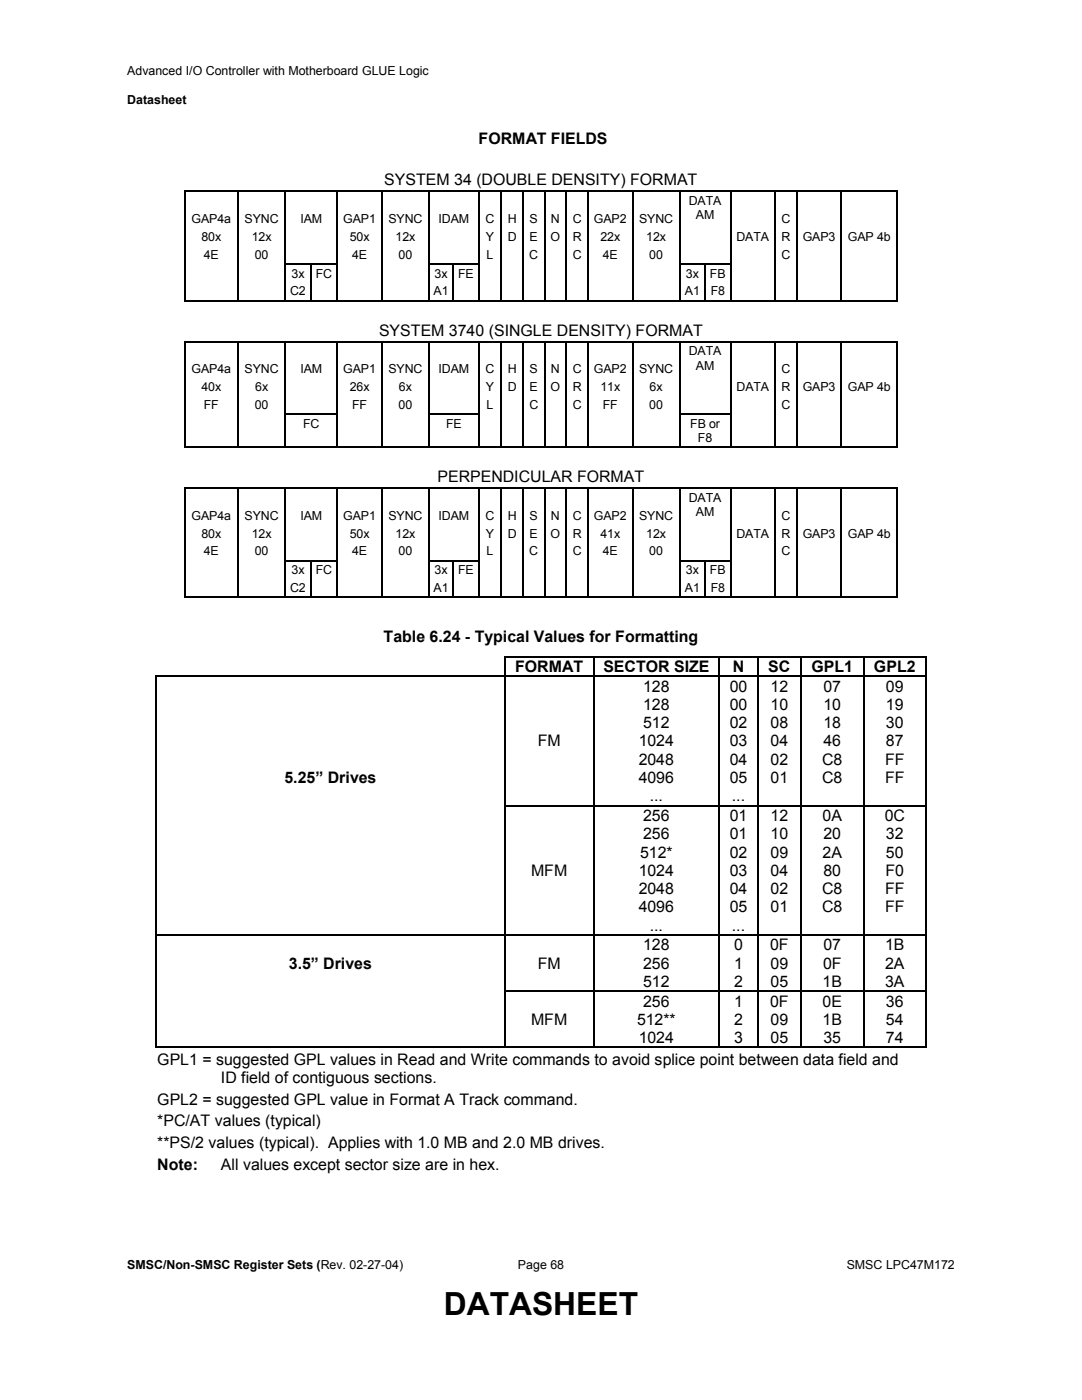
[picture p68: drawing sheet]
<svg xmlns="http://www.w3.org/2000/svg" width="216mm" height="279mm" viewBox="0 0 216 279" stroke-linecap="round" stroke-linejoin="round" font-family="sans-serif">
<defs><g id="words">
<text font-size="6.3" x="88.5" y="262.5">DATASHEET</text>
<g font-size="3.2">
<text x="95.5" y="28.7">FORMAT FIELDS</text>
<text x="76.7" y="37">SYSTEM 34 (DOUBLE DENSITY) FORMAT</text>
<text x="75.6" y="67">SYSTEM 3740 (SINGLE DENSITY) FORMAT</text>
<text x="87.3" y="96.2">PERPENDICULAR FORMAT</text>
<text x="76.5" y="128">Table 6.24 - Typical Values for Formatting</text>
<text x="102.8" y="134.1">FORMAT</text>
<text x="120.4" y="134.1">SECTOR SIZE</text>
<text x="146.2" y="134.1">N</text>
<text x="153.3" y="134.1">SC</text>
<text x="161.9" y="134.1">GPL1</text>
<text x="174.4" y="134.1">GPL2</text>
<text x="128.3" y="138">128</text>
<text x="128.3" y="141.7">128</text>
<text x="145.6" y="138">00</text>
<text x="145.6" y="141.7">00</text>
<text x="153.8" y="138">12</text>
<text x="153.8" y="141.7">10</text>
<text x="164.3" y="138">07</text>
<text x="164.3" y="141.7">10</text>
<text x="176.8" y="138">09</text>
<text x="176.8" y="141.7">19</text>
<text x="107.3" y="149">FM</text>
<text x="127.4" y="149">1024</text>
<text x="128.3" y="145.3">512</text>
<text x="145.6" y="145.3">02</text>
<text x="145.6" y="149">03</text>
<text x="153.8" y="145.3">08</text>
<text x="153.8" y="149">04</text>
<text x="164.3" y="145.3">18</text>
<text x="164.3" y="149">46</text>
<text x="176.8" y="145.3">30</text>
<text x="176.8" y="149">87</text>
<text x="127.4" y="152.6">2048</text>
<text x="145.6" y="152.6">04</text>
<text x="153.8" y="152.6">02</text>
<text x="164.1" y="152.6">C8</text>
<text x="176.6" y="152.6">FF</text>
<text x="56.8" y="156.3">5.25” Drives</text>
<text x="127.4" y="156.3">4096</text>
<text x="129.6" y="159.9">...</text>
<text x="145.6" y="156.3">05</text>
<text x="146" y="159.9">...</text>
<text x="153.8" y="156.3">01</text>
<text x="164.1" y="156.3">C8</text>
<text x="176.6" y="156.3">FF</text>
<text x="128.3" y="163.9">256</text>
<text x="128.3" y="167.5">256</text>
<text x="145.6" y="163.9">01</text>
<text x="145.6" y="167.5">01</text>
<text x="153.8" y="163.9">12</text>
<text x="153.8" y="167.5">10</text>
<text x="164.1" y="163.9">0A</text>
<text x="164.3" y="167.5">20</text>
<text x="176.5" y="163.9">0C</text>
<text x="176.8" y="167.5">32</text>
<text x="127.7" y="171.2">512*</text>
<text x="145.6" y="171.2">02</text>
<text x="153.8" y="171.2">09</text>
<text x="164.1" y="171.2">2A</text>
<text x="176.8" y="171.2">50</text>
<text x="106" y="174.8">MFM</text>
<text x="127.4" y="174.8">1024</text>
<text x="127.4" y="178.5">2048</text>
<text x="145.6" y="174.8">03</text>
<text x="145.6" y="178.5">04</text>
<text x="153.8" y="174.8">04</text>
<text x="153.8" y="178.5">02</text>
<text x="164.1" y="178.5">C8</text>
<text x="164.3" y="174.8">80</text>
<text x="176.6" y="178.5">FF</text>
<text x="176.7" y="174.8">F0</text>
<text x="127.4" y="182.1">4096</text>
<text x="129.6" y="185.8">...</text>
<text x="145.6" y="182.1">05</text>
<text x="146" y="185.8">...</text>
<text x="153.8" y="182.1">01</text>
<text x="164.1" y="182.1">C8</text>
<text x="176.6" y="182.1">FF</text>
<text x="128.3" y="189.7">128</text>
<text x="146.5" y="189.7">0</text>
<text x="153.7" y="189.7">0F</text>
<text x="164.3" y="189.7">07</text>
<text x="176.6" y="189.7">1B</text>
<text x="57.6" y="193.3">3.5” Drives</text>
<text x="107.3" y="193.3">FM</text>
<text x="128.3" y="193.3">256</text>
<text x="128.3" y="197">512</text>
<text x="146.5" y="193.3">1</text>
<text x="146.5" y="197">2</text>
<text x="153.8" y="193.3">09</text>
<text x="153.8" y="197">05</text>
<text x="164.1" y="197">1B</text>
<text x="164.2" y="193.3">0F</text>
<text x="176.6" y="193.3">2A</text>
<text x="176.6" y="197">3A</text>
<text x="128.3" y="200.9">256</text>
<text x="146.5" y="200.9">1</text>
<text x="153.7" y="200.9">0F</text>
<text x="164.1" y="200.9">0E</text>
<text x="176.8" y="200.9">36</text>
<text x="106" y="204.5">MFM</text>
<text x="127.1" y="204.5">512**</text>
<text x="127.4" y="208.2">1024</text>
<text x="146.5" y="204.5">2</text>
<text x="146.5" y="208.2">3</text>
<text x="153.8" y="204.5">09</text>
<text x="153.8" y="208.2">05</text>
<text x="164.1" y="204.5">1B</text>
<text x="164.3" y="208.2">35</text>
<text x="176.8" y="204.5">54</text>
<text x="176.8" y="208.2">74</text>
<text x="31.4" y="212.5">GPL1 = suggested GPL values in Read and Write commands to avoid splice point between data field and</text>
<text x="31.4" y="220.5">GPL2 = suggested GPL value in Format A Track command.</text>
<text x="44.1" y="216.1">ID field of contiguous sections.</text>
<text x="31.4" y="224.8">*PC/AT values (typical)</text>
<text x="31.4" y="229.2">**PS/2 values (typical). Applies with 1.0 MB and 2.0 MB drives.</text>
<text x="31.4" y="233.5">Note:</text>
<text x="44.1" y="233.5">All values except sector size are in hex.</text>
</g>
<g font-size="2.5">
<text x="25.4" y="15">Advanced I/O Controller with Motherboard GLUE Logic</text>
<text x="25.4" y="20.7">Datasheet</text>
<text x="137.4" y="41">DATA</text>
<text x="38.2" y="44.5">GAP4a</text>
<text x="48.8" y="44.5">SYNC</text>
<text x="59.9" y="44.5">IAM</text>
<text x="68.5" y="44.5">GAP1</text>
<text x="77.5" y="44.5">SYNC</text>
<text x="87.5" y="44.5">IDAM</text>
<text x="96.9" y="44.5">C</text>
<text x="101.3" y="44.5">H</text>
<text x="105.7" y="44.5">S</text>
<text x="109.9" y="44.5">N</text>
<text x="114.3" y="44.5">C</text>
<text x="118.5" y="44.5">GAP2</text>
<text x="127.5" y="44.5">SYNC</text>
<text x="138.9" y="43.8">AM</text>
<text x="155.9" y="44.5">C</text>
<text x="40.2" y="48">80x</text>
<text x="40.7" y="51.6">4E</text>
<text x="50.2" y="48">12x</text>
<text x="50.8" y="51.6">00</text>
<text x="69.8" y="48">50x</text>
<text x="70.3" y="51.6">4E</text>
<text x="78.9" y="48">12x</text>
<text x="79.5" y="51.6">00</text>
<text x="97" y="48">Y</text>
<text x="97.1" y="51.6">L</text>
<text x="101.3" y="48">D</text>
<text x="105.6" y="51.6">C</text>
<text x="105.7" y="48">E</text>
<text x="109.9" y="48.1">O</text>
<text x="114.3" y="48.1">R</text>
<text x="114.3" y="51.6">C</text>
<text x="119.8" y="48.1">22x</text>
<text x="120.3" y="51.6">4E</text>
<text x="128.9" y="48.1">12x</text>
<text x="129.6" y="51.6">00</text>
<text x="147" y="48.1">DATA</text>
<text x="155.9" y="48.1">R</text>
<text x="155.9" y="51.6">C</text>
<text x="160.2" y="48.1">GAP3</text>
<text x="169.2" y="48.1">GAP 4b</text>
<text x="57.9" y="58.9">C2</text>
<text x="58.2" y="55.4">3x</text>
<text x="63" y="55.4">FC</text>
<text x="86.5" y="58.9">A1</text>
<text x="86.7" y="55.4">3x</text>
<text x="91.4" y="55.4">FE</text>
<text x="136.7" y="58.9">A1</text>
<text x="136.9" y="55.4">3x</text>
<text x="141.7" y="55.4">FB</text>
<text x="141.8" y="58.9">F8</text>
<text x="137.4" y="70.9">DATA</text>
<text x="38.2" y="74.5">GAP4a</text>
<text x="48.8" y="74.5">SYNC</text>
<text x="59.9" y="74.5">IAM</text>
<text x="68.5" y="74.5">GAP1</text>
<text x="77.5" y="74.5">SYNC</text>
<text x="87.5" y="74.5">IDAM</text>
<text x="96.9" y="74.5">C</text>
<text x="101.3" y="74.5">H</text>
<text x="105.7" y="74.5">S</text>
<text x="109.9" y="74.5">N</text>
<text x="114.3" y="74.5">C</text>
<text x="118.5" y="74.5">GAP2</text>
<text x="127.5" y="74.5">SYNC</text>
<text x="138.9" y="73.8">AM</text>
<text x="155.9" y="74.5">C</text>
<text x="40.2" y="78">40x</text>
<text x="40.7" y="81.6">FF</text>
<text x="50.8" y="81.6">00</text>
<text x="50.9" y="78">6x</text>
<text x="69.8" y="78">26x</text>
<text x="70.3" y="81.6">FF</text>
<text x="79.5" y="81.6">00</text>
<text x="79.6" y="78">6x</text>
<text x="97" y="78">Y</text>
<text x="97.1" y="81.6">L</text>
<text x="101.3" y="78">D</text>
<text x="105.6" y="81.6">C</text>
<text x="105.7" y="78">E</text>
<text x="109.9" y="78">O</text>
<text x="114.3" y="78">R</text>
<text x="114.3" y="81.6">C</text>
<text x="119.8" y="78">11x</text>
<text x="120.3" y="81.6">FF</text>
<text x="129.6" y="81.6">00</text>
<text x="129.6" y="78">6x</text>
<text x="147" y="78">DATA</text>
<text x="155.9" y="78">R</text>
<text x="155.9" y="81.6">C</text>
<text x="160.2" y="78">GAP3</text>
<text x="169.2" y="78">GAP 4b</text>
<text x="60.5" y="85.4">FC</text>
<text x="89" y="85.4">FE</text>
<text x="137.7" y="85.4">FB or</text>
<text x="139.3" y="88.2">F8</text>
<text x="137.4" y="100.2">DATA</text>
<text x="38.2" y="103.7">GAP4a</text>
<text x="40.2" y="107.3">80x</text>
<text x="48.8" y="103.7">SYNC</text>
<text x="50.2" y="107.3">12x</text>
<text x="59.9" y="103.7">IAM</text>
<text x="68.5" y="103.7">GAP1</text>
<text x="69.8" y="107.3">50x</text>
<text x="77.5" y="103.7">SYNC</text>
<text x="78.9" y="107.3">12x</text>
<text x="87.5" y="103.7">IDAM</text>
<text x="96.9" y="103.7">C</text>
<text x="97" y="107.3">Y</text>
<text x="101.3" y="103.7">H</text>
<text x="101.3" y="107.3">D</text>
<text x="105.7" y="103.7">S</text>
<text x="105.7" y="107.3">E</text>
<text x="109.9" y="107.3">O</text>
<text x="109.9" y="103.7">N</text>
<text x="114.3" y="103.7">C</text>
<text x="114.3" y="107.3">R</text>
<text x="118.5" y="103.7">GAP2</text>
<text x="119.8" y="107.3">41x</text>
<text x="127.5" y="103.7">SYNC</text>
<text x="128.9" y="107.3">12x</text>
<text x="138.9" y="103">AM</text>
<text x="147" y="107.3">DATA</text>
<text x="155.9" y="103.7">C</text>
<text x="155.9" y="107.3">R</text>
<text x="160.2" y="107.3">GAP3</text>
<text x="169.2" y="107.3">GAP 4b</text>
<text x="40.7" y="110.8">4E</text>
<text x="50.8" y="110.8">00</text>
<text x="70.3" y="110.8">4E</text>
<text x="79.5" y="110.8">00</text>
<text x="97.1" y="110.8">L</text>
<text x="105.6" y="110.8">C</text>
<text x="114.3" y="110.8">C</text>
<text x="120.3" y="110.8">4E</text>
<text x="129.6" y="110.8">00</text>
<text x="155.9" y="110.8">C</text>
<text x="57.9" y="118.2">C2</text>
<text x="58.2" y="114.6">3x</text>
<text x="63" y="114.6">FC</text>
<text x="86.5" y="118.2">A1</text>
<text x="86.7" y="114.6">3x</text>
<text x="91.4" y="114.6">FE</text>
<text x="136.7" y="118.2">A1</text>
<text x="136.9" y="114.6">3x</text>
<text x="141.7" y="114.6">FB</text>
<text x="141.8" y="118.2">F8</text>
<text x="25.4" y="253.2">SMSC/Non-SMSC Register Sets (Rev. 02-27-04)</text>
<text x="103.4" y="253.2">Page 68</text>
<text x="169" y="253.2">SMSC LPC47M172</text>
</g>
</g></defs>
<g fill="#000">
<path d="M36.7 38.1h.3v.2h-.3zM47.4 38.1h.2v.2h-.2zM56.8 38.1h.2v.2h-.2zM67.2 38.1h.2v.2h-.2zM76.1 38.1h.2v.2h-.2zM85.5 38.1h.2v.2h-.2zM95.4 38.1h.3v.2h-.3zM99.9 38.1h.3v.2h-.3zM104.2 38.1h.3v.2h-.3zM108.5 38.1h.3v.2h-.3zM112.9 38.1h.2v.2h-.2zM117.2 38.1h.3v.2h-.3z"/>
<path d="M126.1 38.1h.2v.2h-.2zM135.5 38.1h.2v.2h-.2zM145.6 38.1h.3v.2h-.3zM154.5 38.1h.3v.2h-.3zM158.9 38.1h.2v.2h-.2zM167.7 38.1h.3v.2h-.3zM178.9 38.1h.3v.2h-.3zM36.7 52.5h.3v.3h-.3zM36.7 59.9h.3v.2h-.3zM47.4 52.5h.2v.3h-.2zM56.8 52.5h.2v.3h-.2zM61.8 52.5h.3v.3h-.3z"/>
<path d="M67.2 52.5h.2v.3h-.2zM76.1 52.5h.2v.3h-.2zM85.5 52.5h.2v.3h-.2zM90.3 52.5h.3v.3h-.3zM95.4 52.5h.3v.3h-.3zM99.9 52.5h.3v.3h-.3zM104.2 52.5h.3v.3h-.3zM108.5 52.5h.3v.3h-.3zM112.9 52.5h.2v.3h-.2zM117.2 52.5h.3v.3h-.3zM117.2 59.9h.3v.2h-.3zM126.1 52.5h.2v.3h-.2z"/>
<path d="M135.5 52.5h.2v.3h-.2zM140.6 52.5h.2v.3h-.2zM145.6 52.5h.3v.3h-.3zM154.5 52.5h.3v.3h-.3zM158.9 52.5h.2v.3h-.2zM167.7 52.5h.3v.3h-.3zM178.9 52.5h.3v.3h-.3zM178.9 59.9h.3v.2h-.3zM36.7 68h.3v.3h-.3zM47.4 68h.2v.3h-.2zM56.8 68h.2v.3h-.2zM67.2 68h.2v.3h-.2z"/>
<path d="M76.1 68h.2v.3h-.2zM85.5 68h.2v.3h-.2zM95.4 68h.3v.3h-.3zM99.9 68h.3v.3h-.3zM104.2 68h.3v.3h-.3zM108.5 68h.3v.3h-.3zM112.9 68h.2v.3h-.2zM117.2 68h.3v.3h-.3zM126.1 68h.2v.3h-.2zM135.5 68h.2v.3h-.2zM145.6 68h.3v.3h-.3zM154.5 68h.3v.3h-.3z"/>
<path d="M158.9 68h.2v.3h-.2zM167.7 68h.3v.3h-.3zM178.9 68h.3v.3h-.3zM36.7 82.5h.3v.2h-.3zM36.7 89.1h.3v.3h-.3zM36.7 97.3h.3v.3h-.3zM47.4 82.5h.2v.2h-.2zM47.4 97.3h.2v.3h-.2zM56.8 82.5h.2v.2h-.2zM56.8 97.3h.2v.3h-.2zM67.2 82.5h.2v.2h-.2zM67.2 97.3h.2v.3h-.2z"/>
<path d="M76.1 82.5h.2v.2h-.2zM76.1 97.3h.2v.3h-.2zM85.5 82.5h.2v.2h-.2zM85.5 97.3h.2v.3h-.2zM95.4 82.5h.3v.2h-.3zM95.4 97.3h.3v.3h-.3zM99.9 82.5h.3v.2h-.3zM99.9 97.3h.3v.3h-.3zM104.2 82.5h.3v.2h-.3zM104.2 97.3h.3v.3h-.3zM108.5 82.5h.3v.2h-.3zM108.5 97.3h.3v.3h-.3z"/>
<path d="M112.9 82.5h.2v.2h-.2zM112.9 97.3h.2v.3h-.2zM117.2 82.5h.3v.2h-.3zM117.2 89.1h.3v.3h-.3zM117.2 97.3h.3v.3h-.3zM126.1 82.5h.2v.2h-.2zM126.1 97.3h.2v.3h-.2zM135.5 82.5h.2v.2h-.2zM135.5 97.3h.2v.3h-.2zM145.6 82.5h.3v.2h-.3zM145.6 97.3h.3v.3h-.3zM154.5 82.5h.3v.2h-.3z"/>
<path d="M154.5 97.3h.3v.3h-.3zM158.9 82.5h.2v.2h-.2zM158.9 97.3h.2v.3h-.2zM167.7 82.5h.3v.2h-.3zM167.7 97.3h.3v.3h-.3zM178.9 82.5h.3v.2h-.3zM178.9 89.1h.3v.3h-.3zM178.9 97.3h.3v.3h-.3zM178.9 97.3h.3v.2h-.3zM36.7 111.7h.3v.3h-.3zM47.4 111.7h.2v.3h-.2zM56.8 111.7h.2v.3h-.2z"/>
<path d="M61.8 111.7h.3v.3h-.3zM67.2 111.7h.2v.3h-.2zM76.1 111.7h.2v.3h-.2zM85.5 111.7h.2v.3h-.2zM90.3 111.7h.3v.3h-.3zM95.4 111.7h.3v.3h-.3zM99.9 111.7h.3v.3h-.3zM104.2 111.7h.3v.3h-.3zM108.5 111.7h.3v.3h-.3zM112.9 111.7h.2v.3h-.2zM117.2 111.7h.3v.3h-.3zM126.1 111.7h.2v.3h-.2z"/>
<path d="M135.5 111.7h.2v.3h-.2zM140.6 111.7h.2v.3h-.2zM145.6 111.7h.3v.3h-.3zM154.5 111.7h.3v.3h-.3zM158.9 111.7h.2v.3h-.2zM167.7 111.7h.3v.3h-.3zM178.9 111.7h.3v.3h-.3zM178.9 119.1h.3v.3h-.3zM31 134.8h.2v.3h-.2zM100.6 130.9h.3v.3h-.3zM100.6 134.8h.3v.3h-.3zM118.3 130.9h.3v.3h-.3z"/>
<path d="M118.3 134.8h.3v.3h-.3zM143.4 130.9h.3v.3h-.3zM143.4 134.8h.3v.3h-.3zM151.1 130.9h.2v.3h-.2zM151.1 134.8h.2v.3h-.2zM159.7 130.9h.3v.3h-.3zM159.7 134.8h.3v.3h-.3zM172.2 130.9h.2v.3h-.2zM172.2 134.8h.2v.3h-.2zM184.7 130.9h.2v.3h-.2zM184.7 130.9h.2v.2h-.2zM184.7 134.8h.2v.3h-.2z"/>
<path d="M31 160.6h.2v.3h-.2zM100.6 160.6h.3v.3h-.3zM118.3 160.6h.3v.3h-.3zM143.4 160.6h.3v.3h-.3zM151.1 160.6h.2v.3h-.2zM159.7 160.6h.3v.3h-.3zM172.2 160.6h.2v.3h-.2zM184.7 160.6h.2v.3h-.2zM31 186.5h.2v.2h-.2zM31 197.7h.2v.3h-.2zM100.6 186.5h.3v.2h-.3zM100.6 197.7h.3v.3h-.3z"/>
<path d="M118.3 186.5h.3v.2h-.3zM118.3 197.7h.3v.3h-.3zM143.4 186.5h.3v.2h-.3zM143.4 197.7h.3v.3h-.3zM151.1 186.5h.2v.2h-.2zM151.1 197.7h.2v.3h-.2zM159.7 186.5h.3v.2h-.3zM159.7 197.7h.3v.3h-.3zM172.2 186.5h.2v.2h-.2zM172.2 197.7h.2v.3h-.2zM184.7 186.5h.2v.2h-.2zM184.7 197.7h.2v.3h-.2z"/>
<path d="M31 208.9h.2v.2h-.2zM184.7 208.9h.2v.2h-.2z"/>
</g>
<g fill="none" stroke="#000" stroke-width=".25">
<path d="M36.7 38.2h10.7M36.8 38.3v14.2M47.5 38.3v14.2M47.6 38.2h9.2M56.9 38.3v14.2M57 38.2h10.2M67.3 38.3v14.2M67.4 38.2h8.7M76.2 38.3v14.2M76.3 38.2h9.2M85.6 38.3v14.2M85.7 38.2h9.7"/>
<path d="M95.5 38.3v14.2M95.7 38.2h4.2M100 38.3v14.2M100.2 38.2h4M104.4 38.3v14.2M104.5 38.2h4M108.7 38.3v14.2M108.8 38.2h4.1M113 38.3v14.2M113.1 38.2h4.1M117.3 38.3v14.2M117.5 38.2h8.6"/>
<path d="M126.2 38.3v14.2M126.3 38.2h9.2M135.6 38.3v14.2M135.7 38.2h9.9M145.8 38.3v14.2M145.9 38.2h8.6M154.7 38.3v14.2M154.8 38.2h4.1M159 38.3v14.2M159.1 38.2h8.6M167.9 38.3v14.2M168 38.2h10.9"/>
<path d="M179 38.3v14.2M36.7 60h80.5M36.8 52.8v7.1M47.5 52.8v7.1M56.9 52.8v7.1M57 52.6h4.8M62 52.8v7.1M62.1 52.6h5.1M67.3 52.8v7.1M76.2 52.8v7.1M85.6 52.8v7.1M85.7 52.6h4.6"/>
<path d="M90.4 52.8v7.1M90.6 52.6h4.8M95.5 52.8v7.1M100 52.8v7.1M104.4 52.8v7.1M108.7 52.8v7.1M113 52.8v7.1M117.3 52.8v7.1M117.5 60h61.7M126.2 52.8v7.1M135.6 52.8v7.1M135.7 52.6h4.9"/>
<path d="M140.7 52.8v7.1M140.8 52.6h4.8M145.8 52.8v7.1M154.7 52.8v7.1M159 52.8v7.1M167.9 52.8v7.1M179 52.8v7.1M36.7 68.2h10.7M36.8 68.3v14.2M47.5 68.3v14.2M47.6 68.2h9.2M56.9 68.3v14.2"/>
<path d="M57 68.2h10.2M67.3 68.3v14.2M67.4 68.2h8.7M76.2 68.3v14.2M76.3 68.2h9.2M85.6 68.3v14.2M85.7 68.2h9.7M95.5 68.3v14.2M95.7 68.2h4.2M100 68.3v14.2M100.2 68.2h4M104.4 68.3v14.2"/>
<path d="M104.5 68.2h4M108.7 68.3v14.2M108.8 68.2h4.1M113 68.3v14.2M113.1 68.2h4.1M117.3 68.3v14.2M117.5 68.2h8.6M126.2 68.3v14.2M126.3 68.2h9.2M135.6 68.3v14.2M135.7 68.2h9.9M145.8 68.3v14.2"/>
<path d="M145.9 68.2h8.6M154.7 68.3v14.2M154.8 68.2h4.1M159 68.3v14.2M159.1 68.2h8.6M167.9 68.3v14.2M168 68.2h10.9M179 68.3v14.2M36.7 89.3h80.5M36.7 97.4h10.7M36.8 82.7v6.4M36.8 97.6v14.1"/>
<path d="M47.5 82.7v6.4M47.5 97.6v14.1M47.6 97.4h9.2M56.9 82.7v6.4M56.9 97.6v14.1M57 82.6h10.2M57 97.4h10.2M67.3 82.7v6.4M67.3 97.6v14.1M67.4 97.4h8.7M76.2 82.7v6.4M76.2 97.6v14.1"/>
<path d="M76.3 97.4h9.2M85.6 82.7v6.4M85.6 97.6v14.1M85.7 82.6h9.7M85.7 97.4h9.7M95.5 82.7v6.4M95.5 97.6v14.1M95.7 97.4h4.2M100 82.7v6.4M100 97.6v14.1M100.2 97.4h4M104.4 82.7v6.4"/>
<path d="M104.4 97.6v14.1M104.5 97.4h4M108.7 82.7v6.4M108.7 97.6v14.1M108.8 97.4h4.1M113 82.7v6.4M113 97.6v14.1M113.1 97.4h4.1M117.3 82.7v6.4M117.3 97.6v14.1M117.5 89.3h61.7M117.5 97.4h8.6"/>
<path d="M126.2 82.7v6.4M126.2 97.6v14.1M126.3 97.4h9.2M135.6 82.7v6.4M135.6 97.6v14.1M135.7 82.6h9.9M135.7 97.4h9.9M145.8 82.7v6.4M145.8 97.6v14.1M145.9 97.4h8.6M154.7 82.7v6.4M154.7 97.6v14.1"/>
<path d="M154.8 97.4h4.1M159 82.7v6.4M159 97.6v14.1M159.1 97.4h8.6M167.9 82.7v6.4M167.9 97.6v14.1M168 97.4h10.9M179 82.7v6.4M179 97.6v14.1M36.7 119.2h10.7M36.8 112v7.4M47.5 112v7.4"/>
<path d="M47.6 119.2h9.2M56.9 112v7.4M57 111.9h4.8M57 119.2h4.8M62 112v7.4M62.1 111.9h5.1M62.1 119.2h5.1M67.3 112v7.4M67.4 119.2h8.7M76.2 112v7.4M76.3 119.2h9.2M85.6 112v7.4"/>
<path d="M85.7 111.9h4.6M85.7 119.2h4.6M90.4 112v7.4M90.6 111.9h4.8M90.6 119.2h4.8M95.5 112v7.4M95.7 119.2h4.2M100 112v7.4M100.2 119.2h4M104.4 112v7.4M104.5 119.2h4M108.7 112v7.4"/>
<path d="M108.8 119.2h4.1M113 112v7.4M113.1 119.2h4.1M117.3 112v7.4M117.5 119.2h8.6M126.2 112v7.4M126.3 119.2h9.2M135.6 112v7.4M135.7 111.9h4.9M135.7 119.2h4.9M140.7 112v7.4M140.8 111.9h4.8"/>
<path d="M140.8 119.2h4.8M145.8 112v7.4M145.9 119.2h8.6M154.7 112v7.4M154.8 119.2h4.1M159 112v7.4M159.1 119.2h8.6M167.9 112v7.4M168 119.2h10.9M179 112v7.4M31 134.9h69.6M31.1 135.1v25.5"/>
<path d="M100.6 131h17.7M100.8 131.2v3.6M100.8 135.1v25.5M100.9 134.9h17.4M118.4 131.2v3.6M118.4 135.1v25.5M118.6 131h24.8M118.6 134.9h24.8M143.5 131.2v3.6M143.5 135.1v25.5M143.7 131h7.4M143.7 134.9h7.4"/>
<path d="M151.2 131.2v3.6M151.2 135.1v25.5M151.3 131h8.4M151.3 134.9h8.4M159.9 131.2v3.6M159.9 135.1v25.5M160 131h12.2M160 134.9h12.2M172.3 131.2v3.6M172.3 135.1v25.5M172.4 131h12.3M172.4 134.9h12.3"/>
<path d="M184.8 131.2v3.6M184.8 135.1v25.5M31.1 160.9v25.6M100.8 160.9v25.6M100.9 160.8h17.4M118.4 160.9v25.6M118.6 160.8h24.8M143.5 160.9v25.6M143.7 160.8h7.4M151.2 160.9v25.6M151.3 160.8h8.4M159.9 160.9v25.6"/>
<path d="M160 160.8h12.2M172.3 160.9v25.6M172.4 160.8h12.3M184.8 160.9v25.6M31.1 186.7v11M31.1 198v10.9M31.2 186.6h69.4M100.8 186.7v11M100.8 198v10.9M100.9 186.6h17.4M100.9 197.8h17.4M118.4 186.7v11"/>
<path d="M118.4 198v10.9M118.6 186.6h24.8M118.6 197.8h24.8M143.5 186.7v11M143.5 198v10.9M143.7 186.6h7.4M143.7 197.8h7.4M151.2 186.7v11M151.2 198v10.9M151.3 186.6h8.4M151.3 197.8h8.4M159.9 186.7v11"/>
<path d="M159.9 198v10.9M160 186.6h12.2M160 197.8h12.2M172.3 186.7v11M172.3 198v10.9M172.4 186.6h12.3M172.4 197.8h12.3M184.8 186.7v11M184.8 198v10.9M31 209h153.9"/>
</g>
<use href="#words"/>
</svg>
